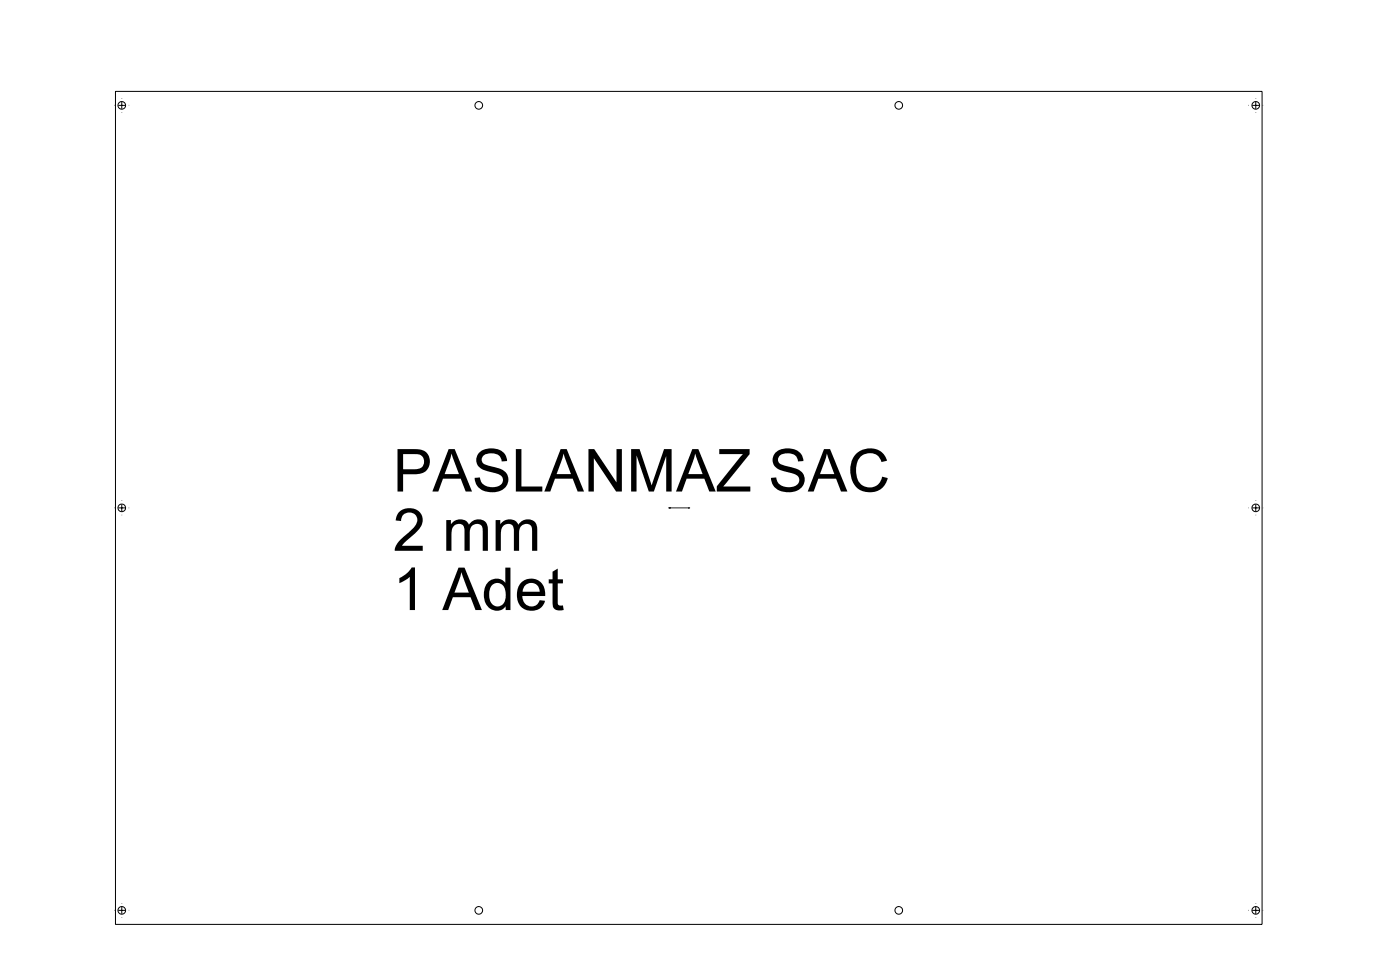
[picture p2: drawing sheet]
<svg xmlns="http://www.w3.org/2000/svg" width="1000mm" height="700mm" viewBox="0 0 1000 700" stroke-linecap="round" stroke-linejoin="round" font-family="sans-serif">
<defs><g id="words">
<g font-size="42.3">
<text x="281" y="351">PASLANMAZ SAC</text>
<text x="281" y="393">2 mm</text>
<text x="281" y="436">1 Adet</text>
</g>
</g></defs>
<g fill="none" stroke="#000" stroke-width=".71">
<path d="M82 65h819v595h-819zM84 75h5M87 73v5M894 75h5M897 73v5M84 363h5M87 360v5M894 363h5M897 360v5M84 650h5M87 648v5M894 650h5"/>
<path d="M897 648v5"/>
<circle cx="87" cy="75" r="2.7"/>
<circle cx="342" cy="75" r="2.7"/>
<circle cx="642" cy="75" r="2.7"/>
<circle cx="897" cy="75" r="2.7"/>
<circle cx="87" cy="363" r="2.7"/>
<circle cx="897" cy="363" r="2.7"/>
<circle cx="87" cy="650" r="2.8"/>
<circle cx="342" cy="650" r="2.8"/>
<circle cx="642" cy="650" r="2.8"/>
<circle cx="897" cy="650" r="2.8"/>
</g>
<path d="M478 363h14M478 363h1h-1M492 363h.1" fill="none" stroke="#00f" stroke-width=".71"/>
<path d="M491 363h1M492 362v1" fill="none" stroke="#808080" stroke-width=".71"/>
<path d="M87 80v1M897 80v1M87 655v1M897 655v1" fill="none" stroke="#000" stroke-width=".71" stroke-dasharray="15.2 1.3 1.3 1.3" stroke-linecap="butt"/>
<path d="M478 363h1z" fill="#00f"/>
<use href="#words"/>
</svg>
